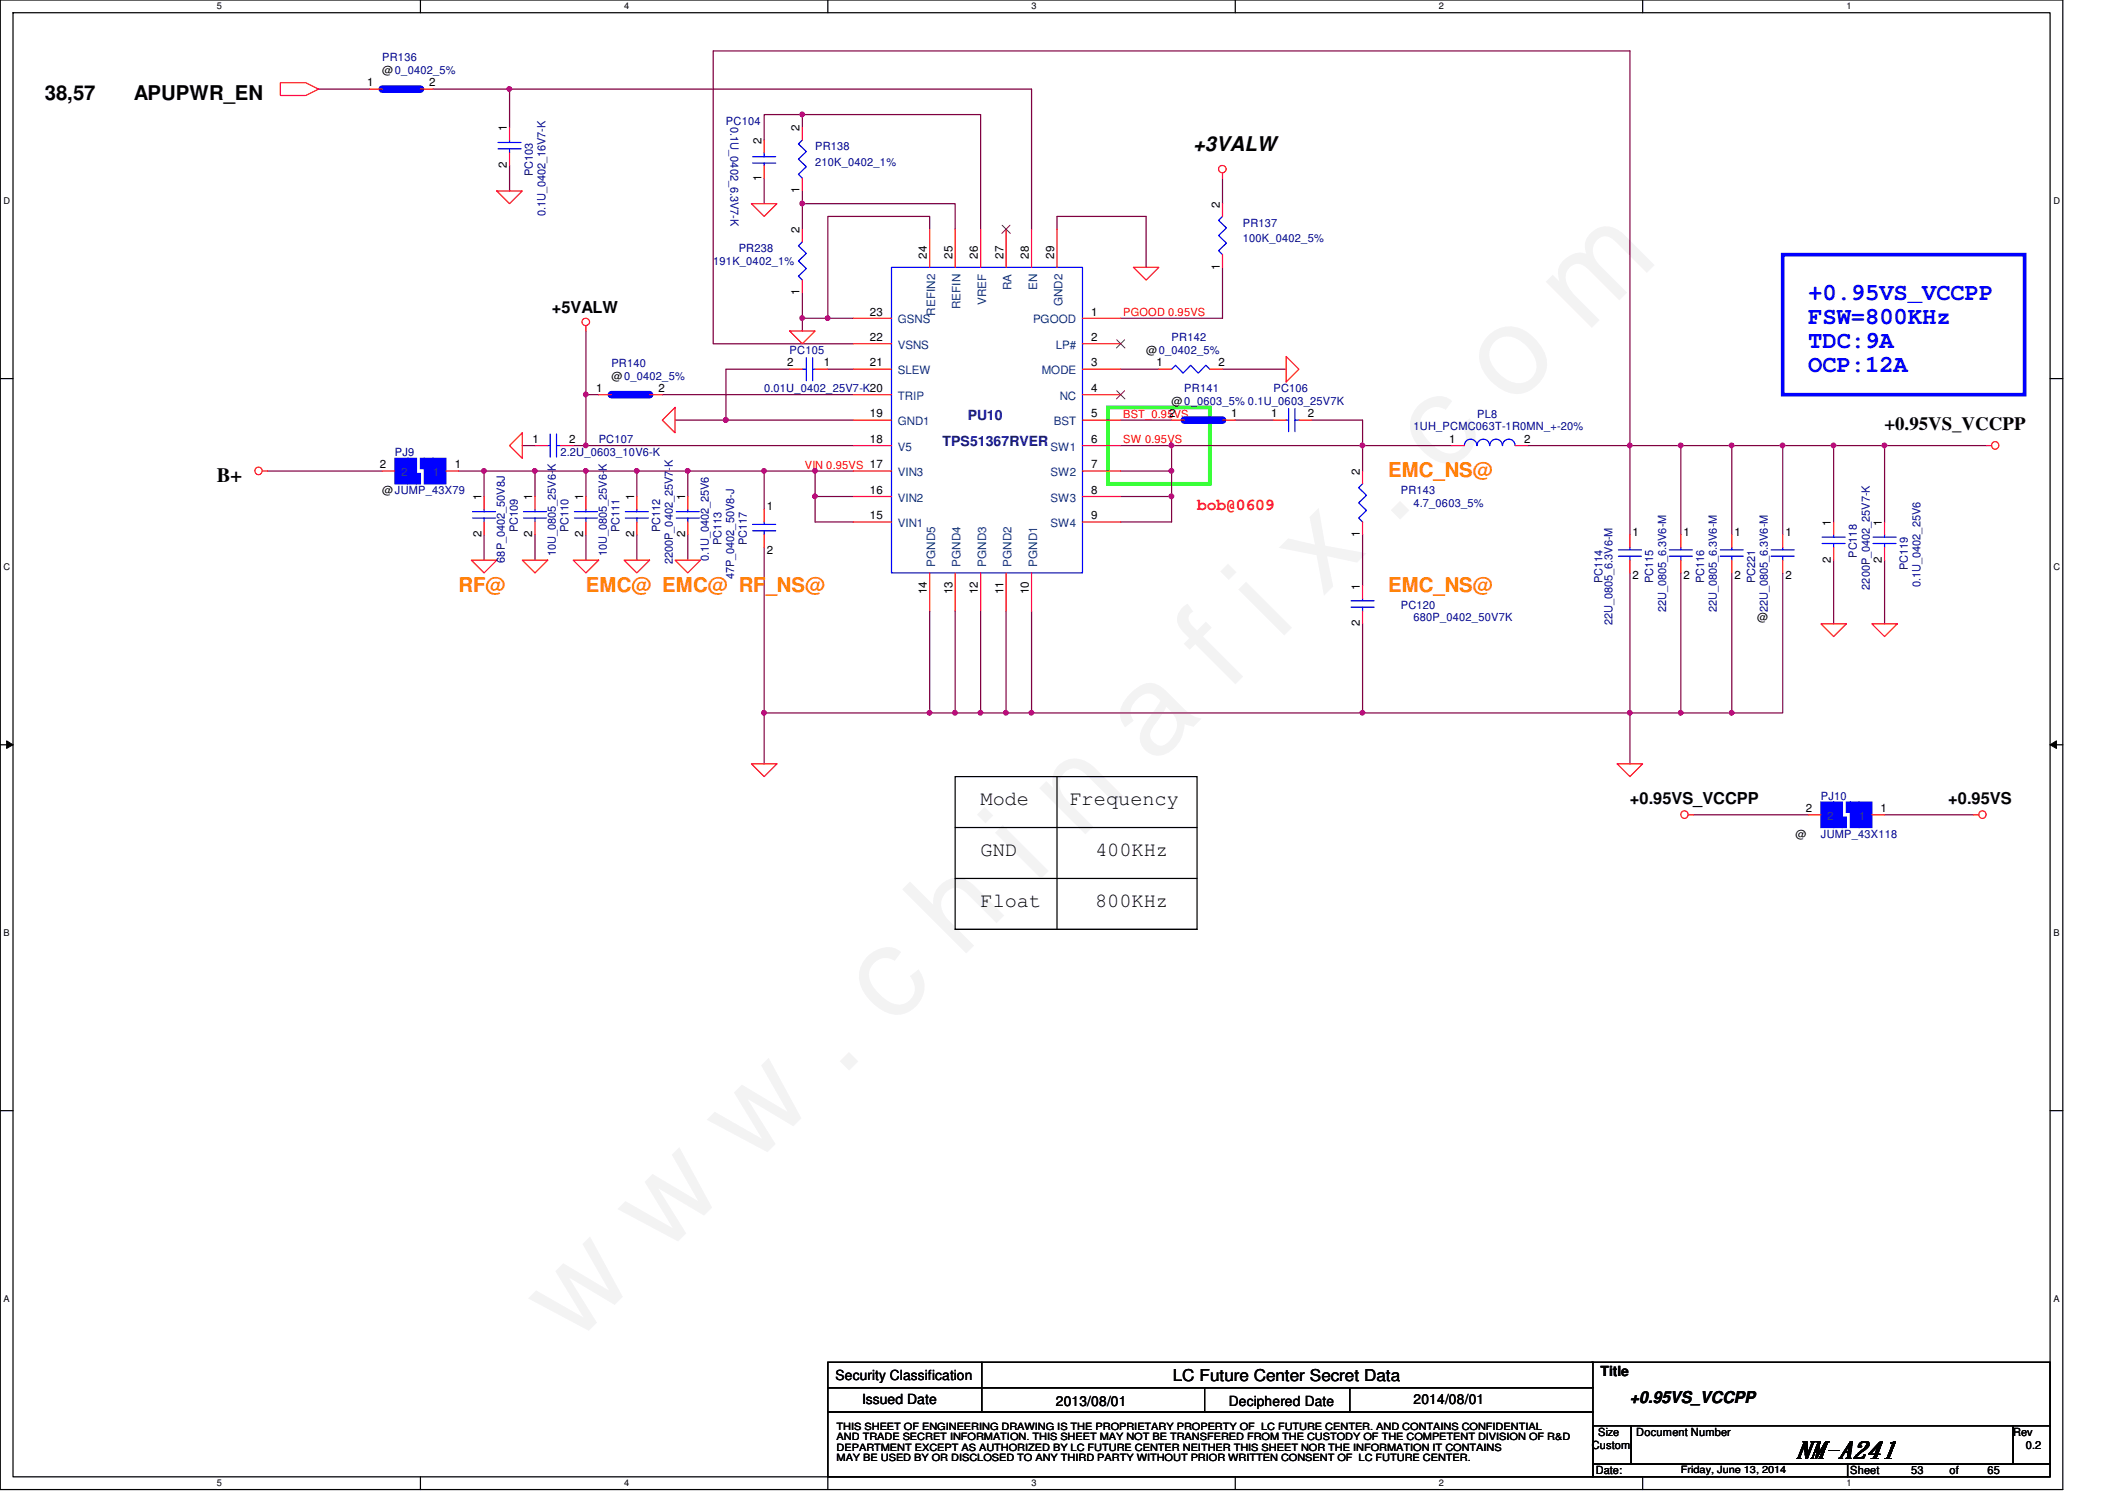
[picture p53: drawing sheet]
<svg xmlns="http://www.w3.org/2000/svg" width="297mm" height="210mm" viewBox="0 0 297 210" stroke-linecap="round" stroke-linejoin="round" font-family="sans-serif">
<defs><g id="words">
<text font-size="17.6" fill="#f0f" x="80.1" y="188" transform="rotate(-45 80.1 188)">w w w . c h i n a f i x . c o m</text>
<text font-size="3.4" x="250.7" y="203.7">NM-A241</text>
<g font-size="3.3" fill="#00f">
<text x="252.5" y="41.9">+0.95VS_VCCPP</text>
<text x="252.5" y="45.2">FSW=800KHz</text>
<text x="252.5" y="48.6">TDC:9A</text>
<text x="252.5" y="51.9">OCP:12A</text>
</g>
<g font-size="2.8">
<text x="6.3" y="14">38,57</text>
<text x="18.7" y="14">APUPWR_EN</text>
<text x="166.6" y="21.1">+3VALW</text>
<text x="30.3" y="67.3">B+</text>
<text x="136.9" y="112.5">Mode</text>
<text x="149.4" y="112.5">Frequency</text>
<text x="136.9" y="119.6">GND</text>
<text x="152.9" y="119.6">400KHz</text>
<text x="136.9" y="126.7">Float</text>
<text x="152.9" y="126.7">800KHz</text>
</g>
<g font-size="2.8" fill="#ff8000">
<text x="193.8" y="66.6">EMC_NS@</text>
<text x="64" y="82.6">RF@</text>
<text x="81.8" y="82.6">EMC@ EMC@ RF_NS@</text>
<text x="193.8" y="82.6">EMC_NS@</text>
</g>
<text font-size="2.6" x="263.2" y="60">+0.95VS_VCCPP</text>
<g font-size="2.3">
<text x="77" y="43.7">+5VALW</text>
<text x="227.6" y="112.4">+0.95VS_VCCPP</text>
<text x="272.1" y="112.4">+0.95VS</text>
<text x="163.8" y="192.9">LC Future Center Secret Data</text>
<text x="227.6" y="195.9">+0.95VS_VCCPP</text>
</g>
<text font-size="2.3" fill="#f00" x="167.2" y="71.2">bob@0609</text>
<g font-size="1.9" fill="#000080">
<text x="135.2" y="58.7">PU10</text>
<text x="131.6" y="62.3">TPS51367RVER</text>
</g>
<g font-size="1.9">
<text x="116.7" y="192.7">Security Classification</text>
<text x="120.4" y="196.1">Issued Date</text>
<text x="147.4" y="196.3">2013/08/01</text>
<text x="171.6" y="196.3">Deciphered Date</text>
<text x="197.4" y="196.1">2014/08/01</text>
<text x="223.5" y="192.2">Title</text>
</g>
<g font-size="1.6" fill="#000080">
<text x="53.4" y="8.6">PR136</text>
<text x="101.4" y="17.4">PC104</text>
<text x="102" y="17.8" transform="rotate(90 102 17.8)">0.1U_0402_6.3V7-K</text>
<text x="113.8" y="21">PR138</text>
<text x="113.8" y="23.1">210K_0402_1%</text>
<text x="74.4" y="24.6" transform="rotate(-90 74.4 24.6)">PC103</text>
<text x="76.2" y="30.2" transform="rotate(-90 76.2 30.2)">0.1U_0402_16V7-K</text>
<text x="103.2" y="35.2">PR238</text>
<text x="173.6" y="31.7">PR137</text>
<text x="173.6" y="33.8">100K_0402_5%</text>
<text x="99.6" y="37">191K_0402_1%</text>
<text x="163.6" y="47.7">PR142</text>
<text x="85.4" y="51.2">PR140</text>
<text x="110.3" y="49.4">PC105</text>
<text x="106.7" y="54.8">0.01U_0402_25V7-K20</text>
<text x="165.4" y="54.8">PR141</text>
<text x="177.8" y="54.8">PC106</text>
<text x="206.3" y="58.3">PL8</text>
<text x="55.2" y="63.7">PJ9</text>
<text x="78.3" y="63.7">2.2U_0603_10V6-K</text>
<text x="83.6" y="61.9">PC107</text>
<text x="197.4" y="60.1">1UH_PCMC063T-1R0MN_+-20%</text>
<text x="195.6" y="69">PR143</text>
<text x="197.4" y="70.8">4.7_0603_5%</text>
<text x="72.3" y="74.3" transform="rotate(-90 72.3 74.3)">PC109</text>
<text x="77.6" y="77.7" transform="rotate(-90 77.6 77.7)">10U_0805_25V6-K</text>
<text x="79.4" y="74.3" transform="rotate(-90 79.4 74.3)">PC110</text>
<text x="84.7" y="77.7" transform="rotate(-90 84.7 77.7)">10U_0805_25V6-K</text>
<text x="86.5" y="74.3" transform="rotate(-90 86.5 74.3)">PC111</text>
<text x="92.2" y="74.3" transform="rotate(-90 92.2 74.3)">PC112</text>
<text x="100.7" y="76.1" transform="rotate(-90 100.7 76.1)">PC113</text>
<text x="104.3" y="76.1" transform="rotate(-90 104.3 76.1)">PC117</text>
<text x="259.3" y="77.9" transform="rotate(-90 259.3 77.9)">PC118</text>
<text x="70.5" y="78.6" transform="rotate(-90 70.5 78.6)">68P_0402_50V8J</text>
<text x="94" y="78.8" transform="rotate(-90 94 78.8)">2200P_0402_25V7-K</text>
<text x="99" y="78.4" transform="rotate(-90 99 78.4)">0.1U_0402_25V6</text>
<text x="102.5" y="80.9" transform="rotate(-90 102.5 80.9)">47P_0402_50V8-J</text>
<text x="223.8" y="81.4" transform="rotate(-90 223.8 81.4)">PC114</text>
<text x="230.9" y="81.4" transform="rotate(-90 230.9 81.4)">PC115</text>
<text x="238" y="81.4" transform="rotate(-90 238 81.4)">PC116</text>
<text x="245.1" y="81.4" transform="rotate(-90 245.1 81.4)">PC221</text>
<text x="261.1" y="82.3" transform="rotate(-90 261.1 82.3)">2200P_0402_25V7-K</text>
<text x="266.4" y="79.7" transform="rotate(-90 266.4 79.7)">PC119</text>
<text x="268.2" y="82" transform="rotate(-90 268.2 82)">0.1U_0402_25V6</text>
<text x="195.6" y="85">PC120</text>
<text x="197.4" y="86.8">680P_0402_50V7K</text>
<text x="225.2" y="87.3" transform="rotate(-90 225.2 87.3)">22U_0805_6.3V6-M</text>
<text x="232.7" y="85.5" transform="rotate(-90 232.7 85.5)">22U_0805_6.3V6-M</text>
<text x="239.8" y="85.5" transform="rotate(-90 239.8 85.5)">22U_0805_6.3V6-M</text>
<text x="246.9" y="85.5" transform="rotate(-90 246.9 85.5)">22U_0805_6.3V6-M</text>
<text x="254.3" y="111.7">PJ10</text>
<text x="254.3" y="117">JUMP_43X118</text>
</g>
<g font-size="1.6">
<text x="53.4" y="10.3">@0_0402_5%</text>
<text x="51.3" y="12.1">1</text>
<text x="59.9" y="12.1">2</text>
<text x="70.8" y="23.5" transform="rotate(-90 70.8 23.5)">2</text>
<text x="70.8" y="18.3" transform="rotate(-90 70.8 18.3)">1</text>
<text x="106.3" y="20.1" transform="rotate(-90 106.3 20.1)">2</text>
<text x="111.7" y="18.3" transform="rotate(-90 111.7 18.3)">2</text>
<text x="106.3" y="25.2" transform="rotate(-90 106.3 25.2)">1</text>
<text x="111.7" y="27" transform="rotate(-90 111.7 27)">1</text>
<text x="170.3" y="29" transform="rotate(-90 170.3 29)">2</text>
<text x="111.7" y="32.6" transform="rotate(-90 111.7 32.6)">2</text>
<text x="111.7" y="41.2" transform="rotate(-90 111.7 41.2)">1</text>
<text x="129.5" y="36.1" transform="rotate(-90 129.5 36.1)">24</text>
<text x="133" y="36.1" transform="rotate(-90 133 36.1)">25</text>
<text x="136.6" y="36.1" transform="rotate(-90 136.6 36.1)">26</text>
<text x="140.1" y="36.1" transform="rotate(-90 140.1 36.1)">27</text>
<text x="143.7" y="36.1" transform="rotate(-90 143.7 36.1)">28</text>
<text x="147.2" y="36.1" transform="rotate(-90 147.2 36.1)">29</text>
<text x="170.3" y="37.7" transform="rotate(-90 170.3 37.7)">1</text>
<text x="121.5" y="47.6">22</text>
<text x="121.5" y="44.1">23</text>
<text x="152.4" y="44.1">1</text>
<text x="152.4" y="47.6">2</text>
<text x="85.4" y="53">@0_0402_5%</text>
<text x="109.9" y="51.2">2</text>
<text x="115.1" y="51.2">1</text>
<text x="121.5" y="51.2">21</text>
<text x="152.4" y="51.2">3</text>
<text x="160.1" y="49.4">@0_0402_5%</text>
<text x="161.5" y="51.2">1</text>
<text x="170.2" y="51.2">2</text>
<text x="83.3" y="54.7">1</text>
<text x="91.9" y="54.7">2</text>
<text x="121.5" y="58.3">19</text>
<text x="152.4" y="54.7">4</text>
<text x="152.4" y="58.3">5</text>
<text x="163.3" y="58.3">2</text>
<text x="163.6" y="56.6">@0_0603_5% 0.1U_0603_25V7K</text>
<text x="172" y="58.3">1</text>
<text x="177.5" y="58.3">1</text>
<text x="182.6" y="58.3">2</text>
<text x="53" y="65.4">2</text>
<text x="63.5" y="65.4">1</text>
<text x="74.4" y="61.8">1</text>
<text x="79.5" y="61.8">2</text>
<text x="121.5" y="61.8">18</text>
<text x="152.4" y="61.8">6</text>
<text x="152.4" y="65.4">7</text>
<text x="202.4" y="61.8">1</text>
<text x="212.8" y="61.8">2</text>
<text x="53.4" y="69">@JUMP_43X79</text>
<text x="67.2" y="69.9" transform="rotate(-90 67.2 69.9)">1</text>
<text x="74.3" y="69.9" transform="rotate(-90 74.3 69.9)">1</text>
<text x="81.4" y="69.9" transform="rotate(-90 81.4 69.9)">1</text>
<text x="88.6" y="69.9" transform="rotate(-90 88.6 69.9)">1</text>
<text x="95.7" y="69.9" transform="rotate(-90 95.7 69.9)">1</text>
<text x="107.1" y="71.3">1</text>
<text x="121.5" y="69">16</text>
<text x="152.4" y="69">8</text>
<text x="189.9" y="66.3" transform="rotate(-90 189.9 66.3)">2</text>
<text x="67.2" y="75" transform="rotate(-90 67.2 75)">2</text>
<text x="74.3" y="75" transform="rotate(-90 74.3 75)">2</text>
<text x="81.4" y="75" transform="rotate(-90 81.4 75)">2</text>
<text x="88.6" y="75" transform="rotate(-90 88.6 75)">2</text>
<text x="95.7" y="75" transform="rotate(-90 95.7 75)">2</text>
<text x="107.1" y="77.3">2</text>
<text x="121.5" y="72.5">15</text>
<text x="152.4" y="72.5">9</text>
<text x="189.9" y="75" transform="rotate(-90 189.9 75)">1</text>
<text x="228" y="74.8">1</text>
<text x="235.1" y="74.8">1</text>
<text x="242.2" y="74.8">1</text>
<text x="249.3" y="74.8">1</text>
<text x="255.7" y="73.4" transform="rotate(-90 255.7 73.4)">1</text>
<text x="262.8" y="73.4" transform="rotate(-90 262.8 73.4)">1</text>
<text x="129.5" y="83" transform="rotate(-90 129.5 83)">14</text>
<text x="133" y="83" transform="rotate(-90 133 83)">13</text>
<text x="136.6" y="83" transform="rotate(-90 136.6 83)">12</text>
<text x="140.1" y="83" transform="rotate(-90 140.1 83)">11</text>
<text x="143.7" y="83" transform="rotate(-90 143.7 83)">10</text>
<text x="189.9" y="82.3" transform="rotate(-90 189.9 82.3)">1</text>
<text x="228" y="80.9">2</text>
<text x="235.1" y="80.9">2</text>
<text x="242.2" y="80.9">2</text>
<text x="249.3" y="80.9">2</text>
<text x="255.7" y="78.6" transform="rotate(-90 255.7 78.6)">2</text>
<text x="262.8" y="78.6" transform="rotate(-90 262.8 78.6)">2</text>
<text x="189.9" y="87.5" transform="rotate(-90 189.9 87.5)">2</text>
<text x="245.4" y="86.8">@</text>
<text x="252.2" y="113.4">2</text>
<text x="262.6" y="113.4">1</text>
<text x="250.7" y="117">@</text>
<text x="222.3" y="202.4">Custom</text>
<text x="223.2" y="200.6">Size</text>
<text x="228.5" y="200.6">Document Number</text>
<text x="281.1" y="200.6">Rev</text>
<text x="282.9" y="202.4">0.2</text>
<text x="222.8" y="205.9">Date:</text>
<text x="258.4" y="205.9">Sheet</text>
<text x="266.9" y="205.9">53</text>
<text x="272.2" y="205.9">of</text>
<text x="277.6" y="205.9">65</text>
</g>
<g font-size="1.6" fill="#004080">
<text x="141.3" y="40.5" transform="rotate(-90 141.3 40.5)">RA</text>
<text x="144.8" y="40.5" transform="rotate(-90 144.8 40.5)">EN</text>
<text x="125.4" y="45.2">GSNS</text>
<text x="130.6" y="44.1" transform="rotate(-90 130.6 44.1)">REFIN2</text>
<text x="134.2" y="43.2" transform="rotate(-90 134.2 43.2)">REFIN</text>
<text x="137.7" y="42.6" transform="rotate(-90 137.7 42.6)">VREF</text>
<text x="144.3" y="45.2">PGOOD</text>
<text x="148.4" y="42.8" transform="rotate(-90 148.4 42.8)">GND2</text>
<text x="125.4" y="52.3">SLEW</text>
<text x="125.4" y="48.7">VSNS</text>
<text x="145.5" y="52.3">MODE</text>
<text x="147.4" y="48.7">LP#</text>
<text x="125.4" y="59.4">GND1</text>
<text x="125.4" y="55.8">TRIP</text>
<text x="147.2" y="59.4">BST</text>
<text x="148" y="55.8">NC</text>
<text x="125.4" y="62.9">V5</text>
<text x="146.7" y="62.9">SW1</text>
<text x="56" y="66.5">2</text>
<text x="60.5" y="66.5">1</text>
<text x="125.4" y="70.1">VIN2</text>
<text x="125.4" y="66.5">VIN3</text>
<text x="146.7" y="66.5">SW2</text>
<text x="146.7" y="70.1">SW3</text>
<text x="125.4" y="73.6">VIN1</text>
<text x="146.7" y="73.6">SW4</text>
<text x="130.6" y="79.1" transform="rotate(-90 130.6 79.1)">PGND5</text>
<text x="134.2" y="79.1" transform="rotate(-90 134.2 79.1)">PGND4</text>
<text x="137.7" y="79.1" transform="rotate(-90 137.7 79.1)">PGND3</text>
<text x="141.3" y="79.1" transform="rotate(-90 141.3 79.1)">PGND2</text>
<text x="144.8" y="79.1" transform="rotate(-90 144.8 79.1)">PGND1</text>
<text x="255.2" y="114.5">2</text>
<text x="259.6" y="114.5">1</text>
</g>
<g font-size="1.6" fill="#f00">
<text x="156.8" y="44.1">PGOOD 0.95VS</text>
<text x="156.8" y="58.3">BST_0.95VS</text>
<text x="112.4" y="65.4">VIN 0.95VS 17</text>
<text x="156.8" y="61.9">SW 0.95VS</text>
</g>
<g font-size="1.4">
<text x="116.8" y="199.7">THIS SHEET OF ENGINEERING DRAWING IS THE PROPRIETARY PROPERTY OF LC FUTURE CENTER. AND CONTAINS CONFIDENTIAL</text>
<text x="116.8" y="201.2">AND TRADE SECRET INFORMATION. THIS SHEET MAY NOT BE TRANSFERED FROM THE CUSTODY OF THE COMPETENT DIVISION OF R&amp;D</text>
<text x="116.8" y="202.6">DEPARTMENT EXCEPT AS AUTHORIZED BY LC FUTURE CENTER NEITHER THIS SHEET NOR THE INFORMATION IT CONTAINS</text>
<text x="116.8" y="204">MAY BE USED BY OR DISCLOSED TO ANY THIRD PARTY WITHOUT PRIOR WRITTEN CONSENT OF LC FUTURE CENTER.</text>
<text x="234.7" y="205.8">Friday, June 13, 2014</text>
</g>
<g font-size="1.3">
<text x="30.3" y="1.3">5</text>
<text x="87.2" y="1.3">4</text>
<text x="144.1" y="1.3">3</text>
<text x="201" y="1.3">2</text>
<text x="257.8" y="1.3">1</text>
<text x=".5" y="28.4">D</text>
<text x="286.8" y="28.4">D</text>
<text x=".5" y="79.5">C</text>
<text x="286.8" y="79.5">C</text>
<text x=".5" y="130.7">B</text>
<text x="286.8" y="130.7">B</text>
<text x=".5" y="181.8">A</text>
<text x="286.8" y="181.8">A</text>
<text x="30.3" y="207.6">5</text>
<text x="87.2" y="207.6">4</text>
<text x="144.1" y="207.6">3</text>
<text x="201" y="207.6">2</text>
<text x="257.8" y="207.6">1</text>
</g>
</g></defs>
<path d="M0 0h288.1v208h-288.1zM1.8 1.8h284.5v204.4h-284.5z" fill="none" stroke="#000" stroke-width=".17"/>
<g fill="#fff">
<path d="M30.3 .2h.6v1.4h-.6z"/>
<path d="M30.3 206.4h.6v1.4h-.6z"/>
</g>
<path d="M58.7 0v1.8M58.7 206.2v1.8" fill="none" stroke="#000" stroke-width=".17"/>
<g fill="#fff">
<path d="M87.2 .2h.6v1.4h-.6z"/>
<path d="M87.2 206.4h.6v1.4h-.6z"/>
</g>
<path d="M115.6 0v1.8M115.6 206.2v1.8" fill="none" stroke="#000" stroke-width=".17"/>
<g fill="#fff">
<path d="M144.1 .2h.6v1.4h-.6z"/>
<path d="M144.1 206.4h.6v1.4h-.6z"/>
</g>
<path d="M172.5 0v1.8M172.5 206.2v1.8" fill="none" stroke="#000" stroke-width=".17"/>
<g fill="#fff">
<path d="M201 .2h.6v1.4h-.6z"/>
<path d="M201 206.4h.6v1.4h-.6z"/>
</g>
<path d="M229.4 0v1.8M229.4 206.2v1.8" fill="none" stroke="#000" stroke-width=".17"/>
<g fill="#fff">
<path d="M257.8 .2h.7v1.4h-.7z"/>
<path d="M257.8 206.4h.7v1.4h-.7z"/>
<path d="M.5 27.3h.9v1.4h-.9z"/>
<path d="M286.8 27.3h.9v1.4h-.9z"/>
<path d="M.5 78.4h.9v1.4h-.9z"/>
<path d="M286.8 78.4h.9v1.4h-.9z"/>
</g>
<path d="M0 52.9h1.8M286.3 52.9h1.8" fill="none" stroke="#000" stroke-width=".17"/>
<g fill="#fff">
<path d="M.5 129.5h.8v1.4h-.8z"/>
<path d="M286.8 129.5h.8v1.4h-.8z"/>
</g>
<path d="M0 104h1.8M286.3 104h1.8" fill="none" stroke="#000" stroke-width=".17"/>
<path d="M.9 103.5l.9 .5-.9 .5zM286.3 104l.9-.5v1z" fill="#000"/>
<path d="M.9 103.5l.9 .5-.9 .5zM286.3 104l.9-.5v1z" fill="none" stroke="#000" stroke-width=".14"/>
<g fill="#fff">
<path d="M.5 180.6h.8v1.4h-.8z"/>
<path d="M286.8 180.6h.8v1.4h-.8z"/>
</g>
<path d="M133.4 108.5h33.8v21.3h-33.8zM133.4 115.6h33.8M133.4 122.7h33.8M133.4 129.8h33.8M0 155.1h1.8M286.3 155.1h1.8" fill="none" stroke="#000" stroke-width=".17"/>
<path d="M249 35.6h33.7v19.5h-33.7z" fill="none" stroke="#00f" stroke-width=".51"/>
<path d="M44.5 12.4h7.1M136.9 16v16M144.1 12.4h-72.9v5.4M227.6 7.1h-128v40.9M71.2 23.1v3.6M64 65.8h3.6M81.8 62.2h37.4M236.5 113.8h16M263.2 113.8h12.4" fill="none" stroke="#800040" stroke-width=".17"/>
<circle cx="71.1" cy="12.4" r=".32" fill="#f0f"/>
<circle cx="71.1" cy="12.4" r=".32" fill="none" stroke="#f0f" stroke-width=".17"/>
<path d="M60.5 12.4h10.7" fill="none" stroke="#800040" stroke-width=".17"/>
<circle cx="67.6" cy="65.8" r=".32" fill="#f0f"/>
<circle cx="67.6" cy="65.8" r=".32" fill="none" stroke="#f0f" stroke-width=".17"/>
<path d="M144.1 12.4v19.6M227.6 7.1v55.1M37.4 65.8h16M234.7 62.2h7.1v12.5M263.2 78.2v8.9M277.4 62.2h-14.2v10.7M144.1 99.6h83.5M234.7 99.6h7.1" fill="none" stroke="#800040" stroke-width=".17"/>
<circle cx="263.2" cy="62.2" r=".32" fill="#f0f"/>
<circle cx="263.2" cy="62.2" r=".32" fill="none" stroke="#f0f" stroke-width=".17"/>
<path d="M249 62.2h7.1v10.7M256.1 78.2v8.9" fill="none" stroke="#800040" stroke-width=".17"/>
<circle cx="248.9" cy="62.2" r=".32" fill="#f0f"/>
<circle cx="248.9" cy="62.2" r=".32" fill="none" stroke="#f0f" stroke-width=".17"/>
<path d="M256.1 62.2h7.1" fill="none" stroke="#800040" stroke-width=".17"/>
<circle cx="256" cy="62.2" r=".32" fill="#f0f"/>
<circle cx="256" cy="62.2" r=".32" fill="none" stroke="#f0f" stroke-width=".17"/>
<path d="M241.8 80v19.6" fill="none" stroke="#800040" stroke-width=".17"/>
<circle cx="241.8" cy="99.5" r=".32" fill="#f0f"/>
<circle cx="241.8" cy="99.5" r=".32" fill="none" stroke="#f0f" stroke-width=".17"/>
<path d="M112.1 16h24.8M112.1 16v1.8M112.1 16h-5.4v3.6" fill="none" stroke="#800040" stroke-width=".17"/>
<circle cx="112" cy="16" r=".32" fill="#f0f"/>
<circle cx="112" cy="16" r=".32" fill="none" stroke="#f0f" stroke-width=".17"/>
<path d="M241.8 62.2h7.2v12.5M249 80v19.6h-7.2" fill="none" stroke="#800040" stroke-width=".17"/>
<circle cx="241.8" cy="62.2" r=".32" fill="#f0f"/>
<circle cx="241.8" cy="62.2" r=".32" fill="none" stroke="#f0f" stroke-width=".17"/>
<g fill="none" stroke="#f00" stroke-width=".17">
<path d="M39.2 11.6h3.5l1.8 .8-1.8 .9h-3.5zM36.7 65.8h.7M65.8 78.2h3.6l-1.8 1.8zM277.4 62.2h.7M254.3 87.1h3.5l-1.7 1.8zM261.4 87.1h3.6l-1.8 1.8zM275.6 113.8h.7"/>
<circle cx="170.7" cy="23.6" r=".52"/>
<circle cx="36.1" cy="65.8" r=".52"/>
<circle cx="278.6" cy="62.2" r=".52"/>
<circle cx="276.8" cy="113.8" r=".52"/>
</g>
<path d="M115.6 190.2h106.9v3.6h-106.9zM115.6 193.8h106.9v3.4h-106.9zM115.6 197.2h106.9v9h-106.9zM137.1 193.8v3.4M168.2 193.8v3.4M188.5 193.8v3.4M222.3 190.2h64v8.9M222.5 199.1h5.3v5.4h-5.3zM227.8 199.1h53.3v5.4h-53.3zM281.1 199.1h5.2v5.4h-5.2zM222.5 204.5h35.5v1.7h-35.5zM258 204.5h28.3v1.7h-28.3z" fill="none" stroke="#000" stroke-width=".17"/>
<path d="M259.6 112h1.8v3.6h-1.8z" fill-rule="evenodd" fill="#00f"/>
<path d="M259.6 112h1.8v3.6h-1.8z" fill="none" stroke="#00f" stroke-width=".17"/>
<path d="M258.4 112h1.2v3.6h-1.2z" fill-rule="evenodd" fill="#00f"/>
<path d="M258.4 112h1.2v3.6h-1.2z" fill="none" stroke="#00f" stroke-width=".17"/>
<path d="M257.8 112h.6v1.5h-.6z" fill-rule="evenodd" fill="#00f"/>
<path d="M257.8 112h.6v1.5h-.6z" fill="none" stroke="#00f" stroke-width=".17"/>
<path d="M257.3 114.1h.5v1.5h-.5z" fill-rule="evenodd" fill="#00f"/>
<path d="M257.3 114.1h.5v1.5h-.5z" fill="none" stroke="#00f" stroke-width=".17"/>
<path d="M256.1 112h1.2v3.6h-1.2z" fill-rule="evenodd" fill="#00f"/>
<path d="M256.1 112h1.2v3.6h-1.2z" fill="none" stroke="#00f" stroke-width=".17"/>
<path d="M254.3 112h1.8v3.6h-1.8z" fill-rule="evenodd" fill="#00f"/>
<g fill="none" stroke="#00f" stroke-width=".17">
<path d="M69.5 19.9h3.3M71.2 19.6v.3M112.1 19.6l-.6 .5 1.1 1.1-1.1 1 1.1 1.1-1.1 1 .6 .6M69.5 20.8h3.3M71.2 20.8v.5M105.1 21.9h3.2M105.1 22.8h3.2M106.7 22.8v.3M106.7 21.3v.6M124.5 37.3h26.7v42.7h-26.7zM66 72.3h3.2M66 71.5h3.2"/>
<path d="M240.2 77.7h3.3M240.2 76.8h3.3M241.8 76.5v.3M241.8 77.7v.5M247.3 77.7h3.3M247.3 76.8h3.3M249 76.5v.3M249 77.7v.5M254.5 75.9h3.2M254.5 75h3.2M256.1 74.7v.3M256.1 75.9v.6"/>
<path d="M261.6 75.9h3.2M261.6 75h3.2M263.2 74.7v.3M263.2 75.9v.6M254.3 112h1.8v3.6h-1.8z"/>
</g>
<g fill="none" stroke="#f00" stroke-width=".17">
<path d="M51.6 12.4h1.8M58.7 12.4h1.8M71.2 17.8v1.8M106.7 19.6v1.7M112.1 17.8v1.8M71.2 21.3v1.8M106.7 23.1v1.8M241.8 74.7v1.8M241.8 78.2v1.8M249 74.7v1.8M249 78.2v1.8M256.1 72.9v1.8"/>
<path d="M256.1 76.5v1.7M263.2 72.9v1.8M263.2 76.5v1.7M252.5 113.8h1.8M261.4 113.8h1.8"/>
</g>
<path d="M53.4 12.4h5.3" fill="none" stroke="#00f" stroke-width="1.1"/>
<path d="M60.5 64h1.8v3.6h-1.8z" fill-rule="evenodd" fill="#00f"/>
<path d="M60.5 64h1.8v3.6h-1.8z" fill="none" stroke="#00f" stroke-width=".17"/>
<path d="M59.3 64h1.2v3.6h-1.2z" fill-rule="evenodd" fill="#00f"/>
<path d="M59.3 64h1.2v3.6h-1.2z" fill="none" stroke="#00f" stroke-width=".17"/>
<path d="M58.7 64h.6v1.4h-.6z" fill-rule="evenodd" fill="#00f"/>
<path d="M58.7 64h.6v1.4h-.6z" fill="none" stroke="#00f" stroke-width=".17"/>
<path d="M58.2 66.1h.5v1.5h-.5z" fill-rule="evenodd" fill="#00f"/>
<path d="M58.2 66.1h.5v1.5h-.5z" fill="none" stroke="#00f" stroke-width=".17"/>
<path d="M56.9 64h1.3v3.6h-1.3z" fill-rule="evenodd" fill="#00f"/>
<path d="M56.9 64h1.3v3.6h-1.3z" fill="none" stroke="#00f" stroke-width=".17"/>
<path d="M55.2 64h1.7v3.6h-1.7z" fill-rule="evenodd" fill="#00f"/>
<path d="M55.2 64h1.7v3.6h-1.7z" fill="none" stroke="#00f" stroke-width=".17"/>
<path d="M53.4 65.8h1.8M62.3 65.8h1.7" fill="none" stroke="#f00" stroke-width=".17"/>
<circle cx="71.1" cy="12.4" r=".32" fill="#f0f"/>
<circle cx="71.1" cy="12.4" r=".32" fill="none" stroke="#f0f" stroke-width=".17"/>
<circle cx="67.6" cy="65.8" r=".32" fill="#f0f"/>
<circle cx="67.6" cy="65.8" r=".32" fill="none" stroke="#f0f" stroke-width=".17"/>
<circle cx="263.2" cy="62.2" r=".32" fill="#f0f"/>
<circle cx="263.2" cy="62.2" r=".32" fill="none" stroke="#f0f" stroke-width=".17"/>
<circle cx="248.9" cy="62.2" r=".32" fill="#f0f"/>
<circle cx="248.9" cy="62.2" r=".32" fill="none" stroke="#f0f" stroke-width=".17"/>
<circle cx="256" cy="62.2" r=".32" fill="#f0f"/>
<circle cx="256" cy="62.2" r=".32" fill="none" stroke="#f0f" stroke-width=".17"/>
<circle cx="241.8" cy="99.5" r=".32" fill="#f0f"/>
<circle cx="241.8" cy="99.5" r=".32" fill="none" stroke="#f0f" stroke-width=".17"/>
<circle cx="112" cy="16" r=".32" fill="#f0f"/>
<circle cx="112" cy="16" r=".32" fill="none" stroke="#f0f" stroke-width=".17"/>
<circle cx="241.8" cy="62.2" r=".32" fill="#f0f"/>
<circle cx="241.8" cy="62.2" r=".32" fill="none" stroke="#f0f" stroke-width=".17"/>
<use href="#words"/>
</svg>
